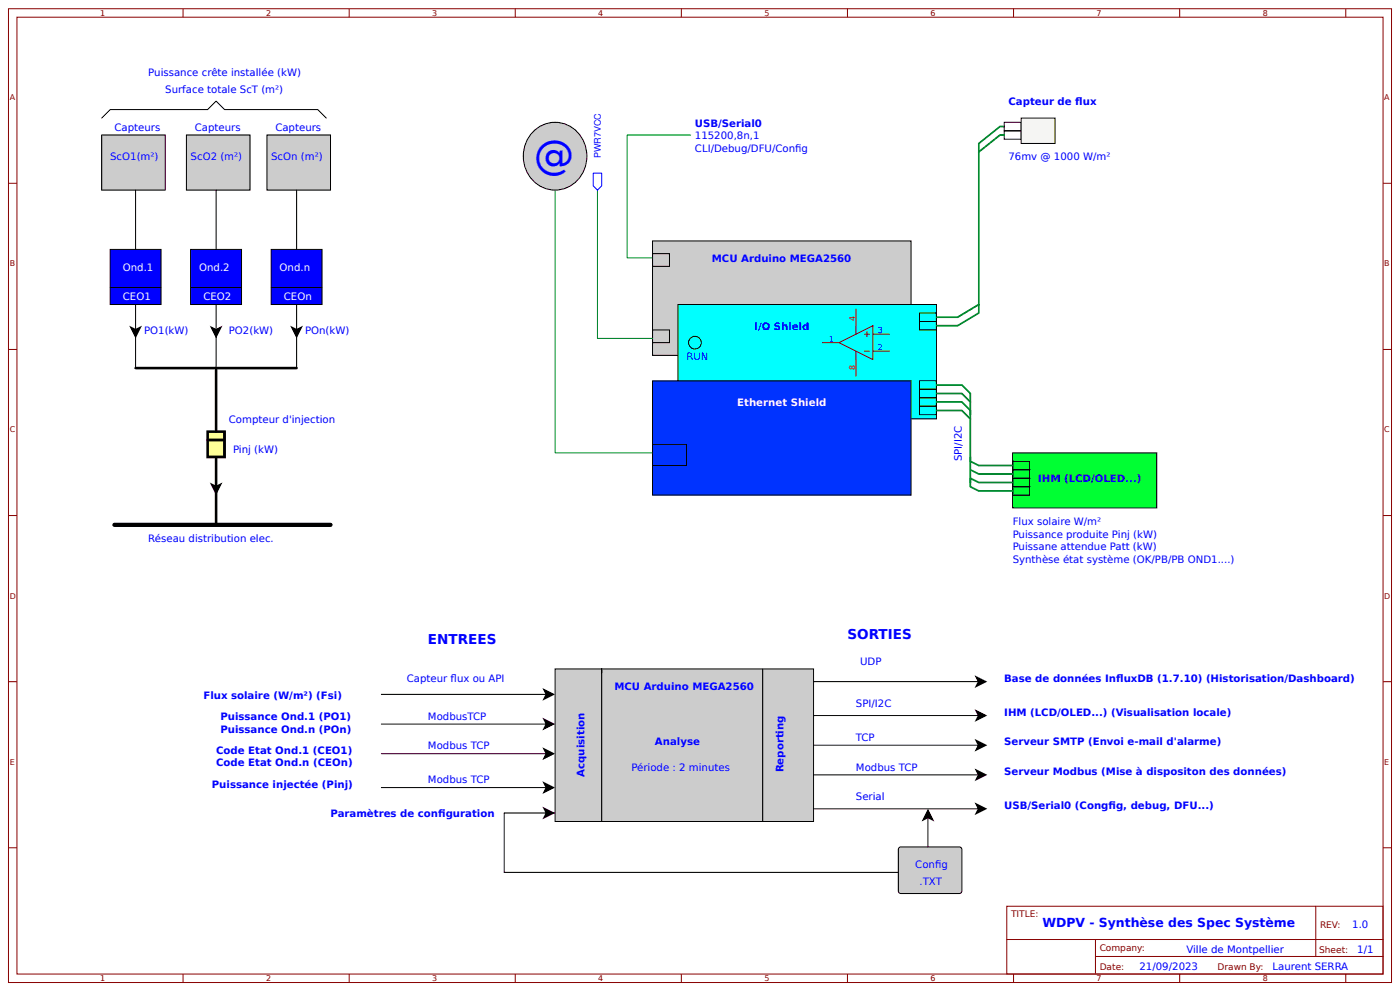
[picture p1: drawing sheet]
<svg xmlns="http://www.w3.org/2000/svg" width="437mm" height="309mm" viewBox="0 0 437 309" stroke-linecap="round" stroke-linejoin="round" font-family="sans-serif">
<defs><g id="words">
<text font-size="12.7" fill="#00f" x="166.7" y="52.7">@</text>
<g font-size="4.2" fill="#00f">
<text x="133.6" y="200.9">ENTREES</text>
<text x="264.6" y="199.6">SORTIES</text>
</g>
<text font-size="3.9" fill="#00f" x="325.4" y="289.5">WDPV - Synthèse des Spec Système</text>
<g font-size="3.2" fill="#00f">
<text x="46.3" y="23.6">Puissance crête installée (kW)</text>
<text x="51.6" y="28.9">Surface totale ScT (m²)</text>
<text x="314.9" y="32.9">Capteur de fux</text>
<text x="335.7" y="32.9">l</text>
<text x="35.7" y="40.8">Capteurs</text>
<text x="60.8" y="40.8">Capteurs</text>
<text x="86" y="40.8">Capteurs</text>
<text x="217" y="39.5">USB/Serial0</text>
<text x="217" y="43.5">115200,8n,1</text>
<text x="217" y="47.4">CLI/Debug/DFU/Confg</text>
<text x="248.3" y="47.4">i</text>
<text x="34.4" y="50.1">ScO1(m²)</text>
<text x="59.5" y="50.1">ScO2 (m²)</text>
<text x="84.6" y="50.1">ScOn (m²)</text>
<text x="314.9" y="50.1">76mv @ 1000 W/m²</text>
<text x="222.2" y="81.8">MCU Arduino MEGA2560</text>
<text x="45" y="104.3">PO1(kW)</text>
<text x="71.4" y="104.3">PO2(kW)</text>
<text x="95.2" y="104.3">POn(kW)</text>
<text x="235.5" y="103">I/O Shield</text>
<text x="214.3" y="112.3">RUN</text>
<text x="71.4" y="132.1">Compteur d'injection</text>
<text x="72.8" y="141.4">Pinj (kW)</text>
<text x="300.3" y="144" transform="rotate(-90 300.3 144)">SPI/I2C</text>
<text x="324.1" y="150.6">IHM (LCD/OLED...)</text>
<text x="316.2" y="163.9">Flux solaire W/m²</text>
<text x="316.2" y="167.8">Puissance produite Pinj (kW)</text>
<text x="46.3" y="169.1">Réseau distribution elec.</text>
<text x="316.2" y="171.8">Puissane attendue Patt (kW)</text>
<text x="316.2" y="175.8">Synthèse état système (OK/PB/PB OND1....)</text>
<text x="268.6" y="207.5">UDP</text>
<text x="127" y="212.8">Capteur fux ou API</text>
<text x="140.7" y="212.8">l</text>
<text x="191.8" y="215.5">MCU Arduino MEGA2560</text>
<text x="313.5" y="212.8">Base de données InfuxDB (1.7.10) (Historisation/Dashboard)</text>
<text x="348.5" y="212.8">l</text>
<text x="63.5" y="218.1">Flux solaire (W/m²) (Fsi)</text>
<text x="267.2" y="220.7">SPI/I2C</text>
<text x="68.8" y="224.7">Puissance Ond.1 (PO1)</text>
<text x="133.6" y="224.7">ModbusTCP</text>
<text x="313.5" y="223.4">IHM (LCD/OLED...) (Visualisation locale)</text>
<text x="68.8" y="228.7">Puissance Ond.n (POn)</text>
<text x="133.6" y="234">Modbus TCP</text>
<text x="204.5" y="232.6">Analyse</text>
<text x="267.2" y="231.3">TCP</text>
<text x="313.5" y="232.6">Serveur SMTP (Envoi e-mail d'alarme)</text>
<text x="67.5" y="235.3">Code Etat Ond.1 (CEO1)</text>
<text x="67.5" y="239.3">Code Etat Ond.n (CEOn)</text>
<text x="66.1" y="245.9">Puissance injectée (Pinj)</text>
<text x="133.6" y="244.6">Modbus TCP</text>
<text x="182.5" y="242.5" transform="rotate(-90 182.5 242.5)">Acquisition</text>
<text x="197.1" y="240.6">Période : 2 minutes</text>
<text x="244.6" y="241.2" transform="rotate(-90 244.6 241.2)">Reporting</text>
<text x="267.2" y="240.6">Modbus TCP</text>
<text x="313.5" y="241.9">Serveur Modbus (Mise à dispositon des données)</text>
<text x="267.2" y="249.8">Serial</text>
<text x="103.2" y="255.1">Paramètres de confguration</text>
<text x="136.8" y="255.1">i</text>
<text x="313.5" y="252.5">USB/Serial0 (Congfg, debug, DFU...)</text>
<text x="346.1" y="252.5">i</text>
<text x="285.8" y="271">Confg</text>
<text x="291.9" y="271">i</text>
<text x="287.1" y="276.3">.TXT</text>
<text x="422.2" y="289.9">1.0</text>
<text x="370.4" y="297.5">Ville de Montpellier</text>
<text x="423.8" y="297.6">1/1</text>
<text x="355.8" y="302.9">21/09/2023</text>
<text x="397.3" y="302.8">Laurent SERRA</text>
</g>
<g font-size="3.2" fill="#fff">
<text x="38.4" y="84.5">Ond.1</text>
<text x="62.2" y="84.5">Ond.2</text>
<text x="87.3" y="84.5">Ond.n</text>
<text x="38.4" y="93.7">CEO1</text>
<text x="63.5" y="93.7">CEO2</text>
<text x="88.6" y="93.7">CEOn</text>
<text x="230.2" y="126.8">Ethernet Shield</text>
</g>
<text font-size="2.8" fill="#00f" x="187.6" y="49.2" transform="rotate(-90 187.6 49.2)">PWR7VCC</text>
<g font-size="2.8" fill="#800">
<text x="315.6" y="286.4">TITLE:</text>
<text x="412.1" y="289.9">REV:</text>
<text x="343.3" y="297">Company:</text>
<text x="411.9" y="297.5">Sheet:</text>
<text x="343.3" y="302.8">Date:</text>
<text x="380.1" y="302.8">Drawn By:</text>
</g>
<g font-size="2.5" fill="#800">
<text x="31.2" y="5">1</text>
<text x="83.1" y="5">2</text>
<text x="134.9" y="5">3</text>
<text x="186.8" y="5">4</text>
<text x="238.7" y="5">5</text>
<text x="290.5" y="5">6</text>
<text x="342.4" y="5">7</text>
<text x="394.2" y="5">8</text>
<text x="3" y="31.3">A</text>
<text x="432.2" y="31.3">A</text>
<text x="3" y="83.2">B</text>
<text x="432.2" y="83.2">B</text>
<text x="3" y="135">C</text>
<text x="432.2" y="135">C</text>
<text x="3" y="186.9">D</text>
<text x="432.2" y="186.9">D</text>
<text x="3" y="238.7">E</text>
<text x="432.2" y="238.7">E</text>
<text x="31.2" y="306.3">1</text>
<text x="83.1" y="306.3">2</text>
<text x="134.9" y="306.3">3</text>
<text x="186.8" y="306.3">4</text>
<text x="238.7" y="306.3">5</text>
<text x="290.5" y="306.3">6</text>
<text x="342.4" y="306.3">7</text>
<text x="394.2" y="306.3">8</text>
</g>
<g font-size="2.5" fill="#f00">
<text x="267" y="100.1" transform="rotate(-90 267 100.1)">4</text>
<text x="267" y="115.4" transform="rotate(-90 267 115.4)">8</text>
</g>
<g font-size="2.5" fill="#00f">
<text x="258.8" y="106.7">1</text>
<text x="274.1" y="104.1">3</text>
<text x="274.1" y="109.4">2</text>
</g>
</g></defs>
<g fill="none" stroke="#800" stroke-width=".31">
<path d="M2.6 2.7h431.8v304h-431.8zM5.3 5.4h426.5v298.7h-426.5zM57.1 2.7v2.7M109 2.7v2.7M160.9 2.7v2.7M212.7 2.7v2.7M264.6 2.7v2.7M316.4 2.7v2.7M368.3 2.7v2.7M420.2 2.7v2.7M2.6 57.2h2.7M431.8 57.2h2.6"/>
<path d="M2.6 109.1h2.7M431.8 109.1h2.6M2.6 160.9h2.7M431.8 160.9h2.6M2.6 212.8h2.7M431.8 212.8h2.6M2.6 264.7h2.7M431.8 264.7h2.6M314.3 282.9h117.5v21.2h-117.5zM314.4 293.3h117.3M342 298.6h89.7M342 293.3v10.6"/>
<path d="M410.8 282.9v15.7M57.1 304.1v2.6M109 304.1v2.6M160.9 304.1v2.6M212.7 304.1v2.6M264.6 304.1v2.6M316.4 304.1v2.6M368.3 304.1v2.6M420.2 304.1v2.6"/>
</g>
<path d="M203.7 75.2h80.7v35.7h-80.7z" fill="#ccc" stroke="#000" stroke-width=".31"/>
<path d="M211.7 95.1h80.7v35.7h-80.7z" fill="#0ff" stroke="#000" stroke-width=".31"/>
<path d="M203.7 118.9h80.7v35.7h-80.7z" fill="#03f" stroke="#000" stroke-width=".31"/>
<path d="M203.7 79.2h5.3v4h-5.3zM287.1 97.7h5.3v2.7h-5.3zM203.7 103h5.3v4h-5.3zM287.1 100.4h5.3v2.6h-5.3zM287.1 118.9h5.3v2.6h-5.3zM203.7 138.7h10.6v6.6h-10.6zM287.1 121.5h5.3v2.7h-5.3zM287.1 124.2h5.3v2.6h-5.3zM287.1 126.8h5.3v2.7h-5.3z" fill="none" stroke="#000" stroke-width=".31"/>
<path d="M173.3 59.3v82.1h30.4M186.5 59.3v46.3h17.2" fill="none" stroke="#080" stroke-width=".31"/>
<path d="M316.2 141.4h45v17.2h-45z" fill="#0f3" stroke="#000" stroke-width=".31"/>
<path d="M316.2 144h5.3v2.7h-5.3zM316.2 146.7h5.3v2.6h-5.3zM316.2 149.3h5.3v2.7h-5.3zM316.2 152h5.3v2.6h-5.3z" fill="none" stroke="#000" stroke-width=".31"/>
<path d="M292.4 120.2h7.9l2.6 2.6v29.2l2.7 1.3h10.6M292.4 122.8h7.9l2.6 2.7M292.4 125.5h7.9l2.6 2.6v1.4M292.4 128.1h7.9l2.6 2.7M302.9 150.6v-1.3l2.7 1.3h10.6M302.9 146.7l2.7 1.3h10.6M302.9 142.7v1.3l2.7 1.3h10.6" fill="none" stroke="#080" stroke-width=".53"/>
<path d="M166.7 40.9a9.8 9.8 0 0 1 10.3-2 9.8 9.8 0 0 1 6.1 8.5 10 10 0 0 1-4.4 10.2 10 10 0 0 1-11.1-.1 11 11 0 0 1-.9-16.6z" fill="#ccc" stroke="#000" stroke-width=".31"/>
<path d="M185.2 54.1h2.7v3.9l-1.4 1.3-1.3-1.3z" fill="none" stroke="#00f" stroke-width=".31"/>
<path d="M267.2 96.4v5.3M267.2 112.3v5.3" fill="none" stroke="#f00" stroke-width=".31"/>
<path d="M256.6 107h5.3M261.9 107l10.6-5.3v10.6zM267.2 101.7v2.6M267.2 109.6v2.7M269.9 109.6h1.6M269.9 104.3h1.6M270.7 103.5v1.6M272.5 109.6h5.3M272.5 104.3h5.3" fill="none" stroke="#800" stroke-width=".31"/>
<g fill="none" stroke="#000" stroke-width=".31">
<path d="M313.5 38.2h5.3v2.6h-5.3zM313.5 40.8h5.3v2.7h-5.3z"/>
<circle cx="217" cy="107" r="1.98"/>
</g>
<path d="M313.5 39.5h-1.3l-6.6 5.3v52.9l-6.6 4h-6.6M313.5 42.1h-1.3l-6.6 5.3M305.6 95.1l-6.6 3.9h-6.6" fill="none" stroke="#080" stroke-width=".53"/>
<path d="M318.8 36.9h10.6v7.9h-10.6z" fill="#ffc" stroke="#000" stroke-width=".31"/>
<path d="M215.6 42.1h-19.8v38.4h7.9" fill="none" stroke="#080" stroke-width=".31"/>
<path d="M173.3 208.8h80.7v47.7h-80.7z" fill="#ccc" stroke="#000" stroke-width=".31"/>
<path d="M169.3 214.8l4 2-4 2 1-2zM304.3 210.8l3.9 2-3.9 2 1-2zM169.3 224l4 2-4 2 1-2zM169.3 233.3l4 2-4 2 1-2zM304.3 221.4l3.9 2-3.9 2 1-2zM304.3 230.7l3.9 1.9-3.9 2 1-2zM169.3 243.9l4 2-4 2 1-2zM289.7 252.5l2 4-2-1-2 1z" fill="#000"/>
<path d="M119.1 216.8h52.9M254 212.8h52.9M119.1 226h52.9M119.1 235.3h52.9M254 223.4h52.9M254 232.6h52.9M119.1 245.9h52.9" fill="none" stroke="#000" stroke-width=".31"/>
<path d="M280.7 264.6l.6-.2h18.2l.6 .2 .2 .6v13l-.2 .5-.6 .3h-18.2l-.6-.3-.2-.5v-13z" fill="#ccc" stroke="#000" stroke-width=".31"/>
<path d="M187.9 210.2v-1.4v47.7M238.1 208.8v47.7M254 252.5h52.9M289.7 255.1v9.3" fill="none" stroke="#000" stroke-width=".31"/>
<path d="M304.3 250.5l3.9 2-3.9 2 1-2z" fill="#000"/>
<g fill="#ccc" stroke="#000" stroke-width=".31">
<path d="M31.7 42.1h19.9v17.2h-19.9z"/>
<path d="M58.2 42.1h19.9v17.2h-19.9z"/>
<path d="M83.3 42.1h19.9v17.2h-19.9z"/>
</g>
<g fill="#00f" stroke="#000" stroke-width=".31">
<path d="M34.4 77.9h15.9v17.2h-15.9z"/>
<path d="M59.5 77.9h15.9v17.2h-15.9z"/>
<path d="M84.7 77.9h15.8v17.2h-15.8z"/>
</g>
<path d="M64.8 134.8h5.3v7.9h-5.3z" fill="#ff0" stroke="#000" stroke-width=".79" stroke-linecap="butt"/>
<path d="M31.7 36.9l2.7-2.7h30.4l2.7-2.6 2.6 2.6h29.1l2.7 2.7M42.3 59.3v18.6M67.5 59.3v18.6M92.6 59.3v18.6M34.4 89.8h15.9M42.3 95.1v19.8M59.5 89.8h15.9M67.5 95.1v19.8M84.7 89.8h15.8M92.6 95.1v19.8M173.3 253.8h-15.9v18.5h123.1M254 241.9h52.9" fill="none" stroke="#000" stroke-width=".31"/>
<path d="M42.3 114.9h50.3M67.5 114.9v19.9M64.8 137.4h5.3M67.5 142.7v21.2" fill="none" stroke="#000" stroke-width=".79"/>
<path d="M35.7 163.9h67.5" fill="none" stroke="#000" stroke-width="1.3"/>
<path d="M40.3 101.7l2 1 2-1-2 3.9zM65.5 101.7l2 1 2-1-2 3.9zM90.6 101.7l2 1 2-1-2 3.9zM65.5 150.6l2 1 2-1-2 4zM169.3 251.8l4 2-4 2 1-2zM304.3 239.9l3.9 2-3.9 2 1-2z" fill="#000"/>
<use href="#words"/>
</svg>
